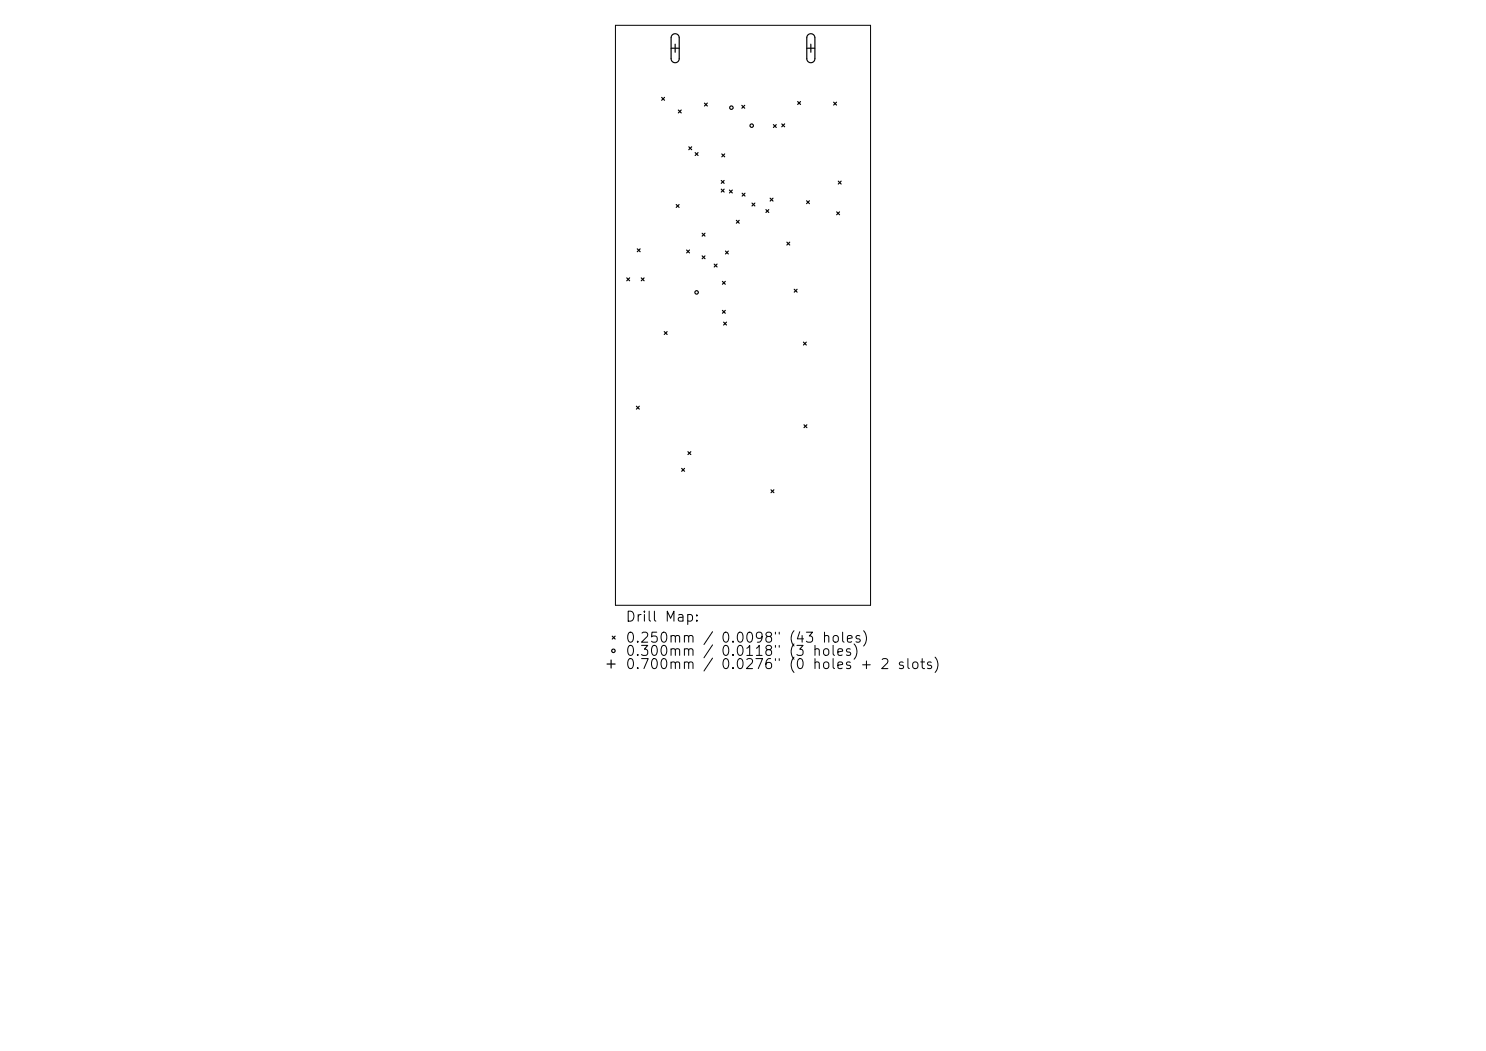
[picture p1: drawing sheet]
<svg xmlns="http://www.w3.org/2000/svg" width="297mm" height="210mm" viewBox="0 0 297 210" stroke-linecap="round" stroke-linejoin="round" font-family="sans-serif">
<defs><g id="words">
<g font-size="2">
<text x="124.9" y="124.7">Drill Map:</text>
<text x="124.9" y="128.9">0.250mm / 0.0098&quot; (43 holes)</text>
<text x="124.9" y="131.6">0.300mm</text>
<text x="143.9" y="131.6">0.0118&quot; (3</text>
<text x="124.9" y="134.2">0.700mm</text>
<text x="143.9" y="134.2">0.0276&quot; (0 holes + 2 slots)</text>
</g>
</g></defs>
<path d="M123 5.1h51v115.8h-51z" fill="none" stroke="#000" stroke-width=".2"/>
<g fill="none" stroke="#000" stroke-width=".23">
<path d="M132.2 19.5l.6 .5M132.8 19.5l-.6 .5M134.1 9.6h1.7M134.4 7a.81 .81 0 0 1 .9-.2 .81 .81 0 0 1 .5 .7v4.2a.81 .81 0 0 1-.9 .8 .81 .81 0 0 1-.8-.8v-4.2zM134.9 8.8v1.6M161.2 9.6h1.7M161.5 7a.81 .81 0 0 1 .9-.2 .81 .81 0 0 1 .5 .7v4.2a.81 .81 0 0 1-.8 .8 .81 .81 0 0 1-.9-.8l.1-4.2zM162.1 8.8v1.6M135.6 22l.6 .6M136.2 22l-.6 .6M137.7 29.3l.5 .6M138.2 29.3l-.5 .6"/>
<path d="M138.9 30.5l.6 .6M139.5 30.5l-.6 .6M140.8 20.6l.6 .6M141.4 20.6l-.6 .6M144.2 36.1l.5 .5M144.2 37.8l.5 .6M144.3 30.8l.5 .5M144.7 36.1l-.5 .5M144.7 37.8l-.5 .6M144.8 30.8l-.5 .5M145.8 38l.6 .6M146.4 38l-.6 .6"/>
<path d="M148.3 21l.5 .6M148.3 38.6l.6 .6M148.8 21l-.5 .6M148.9 38.6l-.6 .6M153.9 39.6l.6 .6M154.5 39.6l-.6 .6M154.6 24.9l.6 .6M155.2 24.9l-.6 .6M156.2 24.8l.6 .5M156.8 24.8l-.6 .5M159.4 20.3l.6 .6M160 20.3l-.6 .6"/>
<path d="M166.6 20.4l.6 .6M167.2 20.4l-.6 .6M167.5 36.2l.6 .6M168.1 36.2l-.6 .6M125.3 55.5l.5 .6M125.8 55.5l-.5 .6M127.4 49.7l.5 .6M127.9 49.7l-.5 .6M128.2 55.5l.5 .6M128.7 55.5l-.5 .6M135.2 40.9l.5 .5M135.7 40.9l-.5 .5"/>
<path d="M137.2 50l.6 .5M137.8 50l-.6 .5M140.3 46.6l.6 .6M140.3 51.1l.6 .6M140.9 46.6l-.6 .6M140.9 51.1l-.6 .6M142.7 52.8l.6 .5M143.3 52.8l-.6 .5M144.4 56.2l.6 .6M145 56.2l-.6 .6M145 50.2l.6 .5M145.6 50.2l-.6 .5"/>
<path d="M147.2 44l.6 .6M147.8 44l-.6 .6M150.3 40.6l.6 .6M150.9 40.6l-.6 .6M153.1 41.9l.6 .6M153.7 41.9l-.6 .6M157.3 48.4l.5 .6M157.8 48.4l-.5 .6M158.7 57.8l.6 .6M159.3 57.8l-.6 .6M161.2 40.1l.6 .6M161.8 40.1l-.6 .6"/>
<path d="M167.2 42.3l.6 .6M167.8 42.3l-.6 .6M132.8 66.3l.5 .5M133.3 66.3l-.5 .5M144.4 62l.6 .6M144.6 64.4l.6 .5M145 62l-.6 .6M145.2 64.4l-.6 .5M160.6 68.4l.6 .5M161.2 68.4l-.6 .5M127.2 81.2l.6 .5M127.8 81.2l-.6 .5"/>
<path d="M136.2 93.6l.6 .6M136.8 93.6l-.6 .6M137.5 90.3l.6 .5M138.1 90.3l-.6 .5M154.1 97.9l.6 .6M154.7 97.9l-.6 .6M160.7 84.9l.6 .6M161.3 84.9l-.6 .6M121.3 132.7h1.6M122.1 131.9v1.6M122.4 127.1l.5 .6M122.9 127.1l-.5 .6"/>
<circle cx="146.2" cy="21.5" r=".35"/>
<circle cx="150.2" cy="25.1" r=".35"/>
<circle cx="139.2" cy="58.4" r=".35"/>
<circle cx="122.6" cy="130" r=".35"/>
</g>
<use href="#words"/>
</svg>
